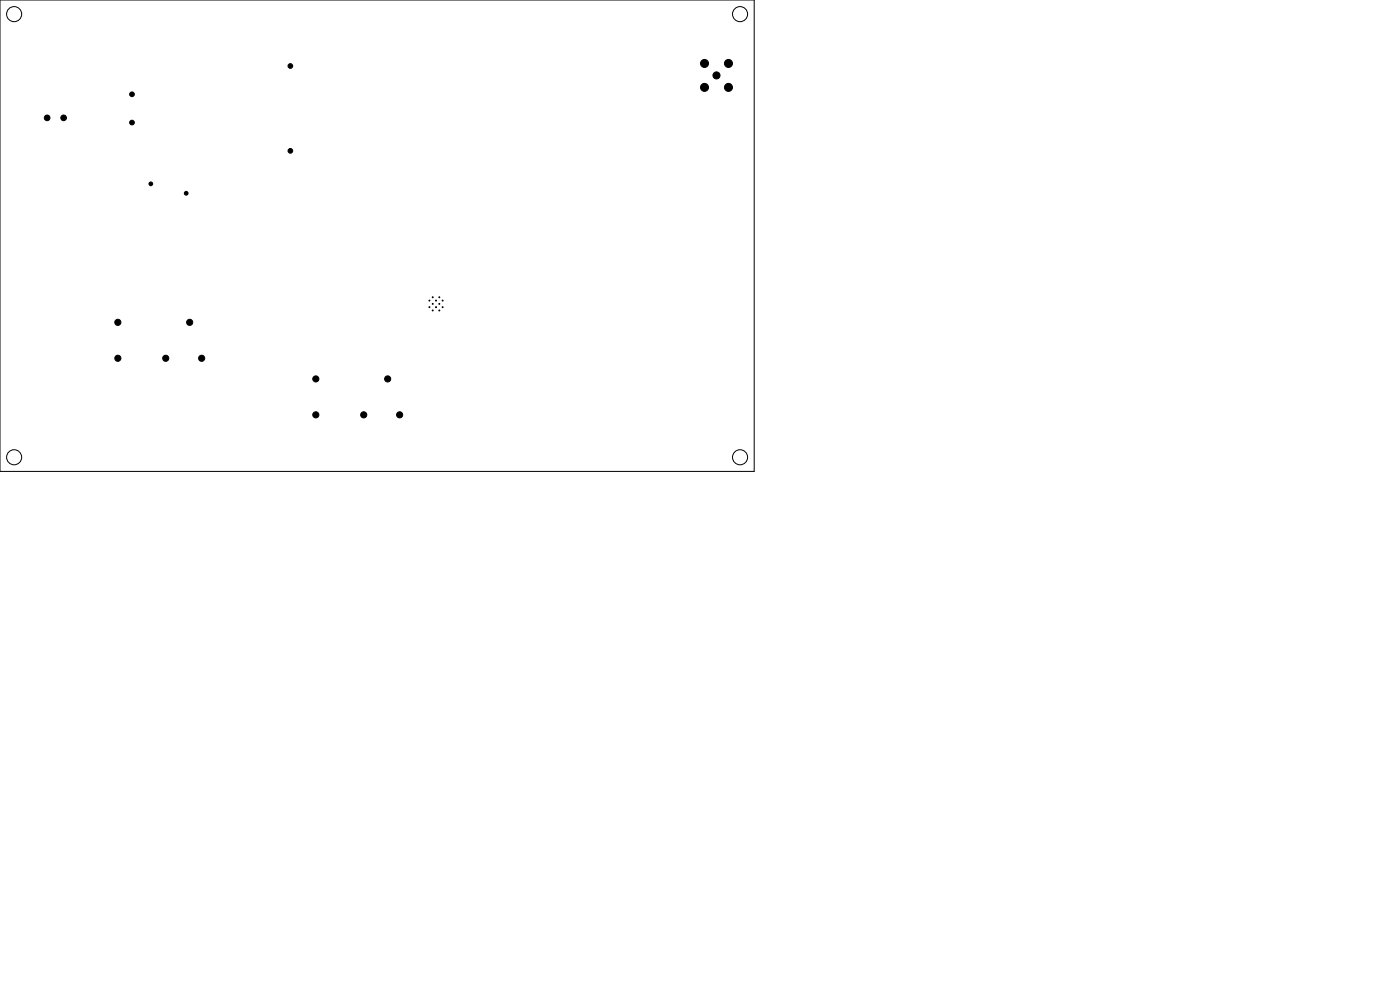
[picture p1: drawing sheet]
<svg xmlns="http://www.w3.org/2000/svg" width="297mm" height="210mm" viewBox="0 0 297 210" stroke-linecap="round" stroke-linejoin="round" font-family="sans-serif">
<g fill="none" stroke="#000" stroke-width=".21">
<path d="M0 0h160v100h-160z"/>
<circle cx="3" cy="3" r="1.6"/>
<circle cx="157" cy="3" r="1.6"/>
<circle cx="3" cy="97" r="1.6"/>
<circle cx="157" cy="97" r="1.6"/>
</g>
<g fill="#000" stroke="#000" stroke-width=".21">
<circle cx="61.6" cy="14" r=".5"/>
<circle cx="149.5" cy="18.5" r=".85"/>
<circle cx="149.5" cy="13.5" r=".85"/>
<circle cx="152" cy="16" r=".75"/>
<circle cx="154.5" cy="18.5" r=".85"/>
<circle cx="154.5" cy="13.5" r=".85"/>
<circle cx="10" cy="25" r=".6"/>
<circle cx="13.5" cy="25" r=".6"/>
<circle cx="28" cy="20" r=".5"/>
<circle cx="28" cy="26" r=".5"/>
<circle cx="32" cy="39" r=".4"/>
<circle cx="61.6" cy="32" r=".5"/>
<circle cx="39.5" cy="41" r=".4"/>
<circle cx="25" cy="76" r=".65"/>
<circle cx="25" cy="68.4" r=".65"/>
<circle cx="35.2" cy="76" r=".65"/>
<circle cx="40.2" cy="68.4" r=".65"/>
<circle cx="42.8" cy="76" r=".65"/>
<circle cx="91.1" cy="65.2" r=".1"/>
<circle cx="91.1" cy="63.8" r=".1"/>
<circle cx="91.8" cy="65.9" r=".1"/>
<circle cx="91.8" cy="64.5" r=".1"/>
<circle cx="91.8" cy="63.1" r=".1"/>
<circle cx="92.5" cy="65.2" r=".1"/>
<circle cx="92.5" cy="63.8" r=".1"/>
<circle cx="93.2" cy="65.9" r=".1"/>
<circle cx="93.2" cy="64.5" r=".1"/>
<circle cx="93.2" cy="63.1" r=".1"/>
<circle cx="93.9" cy="65.2" r=".1"/>
<circle cx="93.9" cy="63.8" r=".1"/>
<circle cx="67" cy="80.4" r=".65"/>
<circle cx="67" cy="88" r=".65"/>
<circle cx="77.2" cy="88" r=".65"/>
<circle cx="82.2" cy="80.4" r=".65"/>
<circle cx="84.8" cy="88" r=".65"/>
</g>
</svg>
